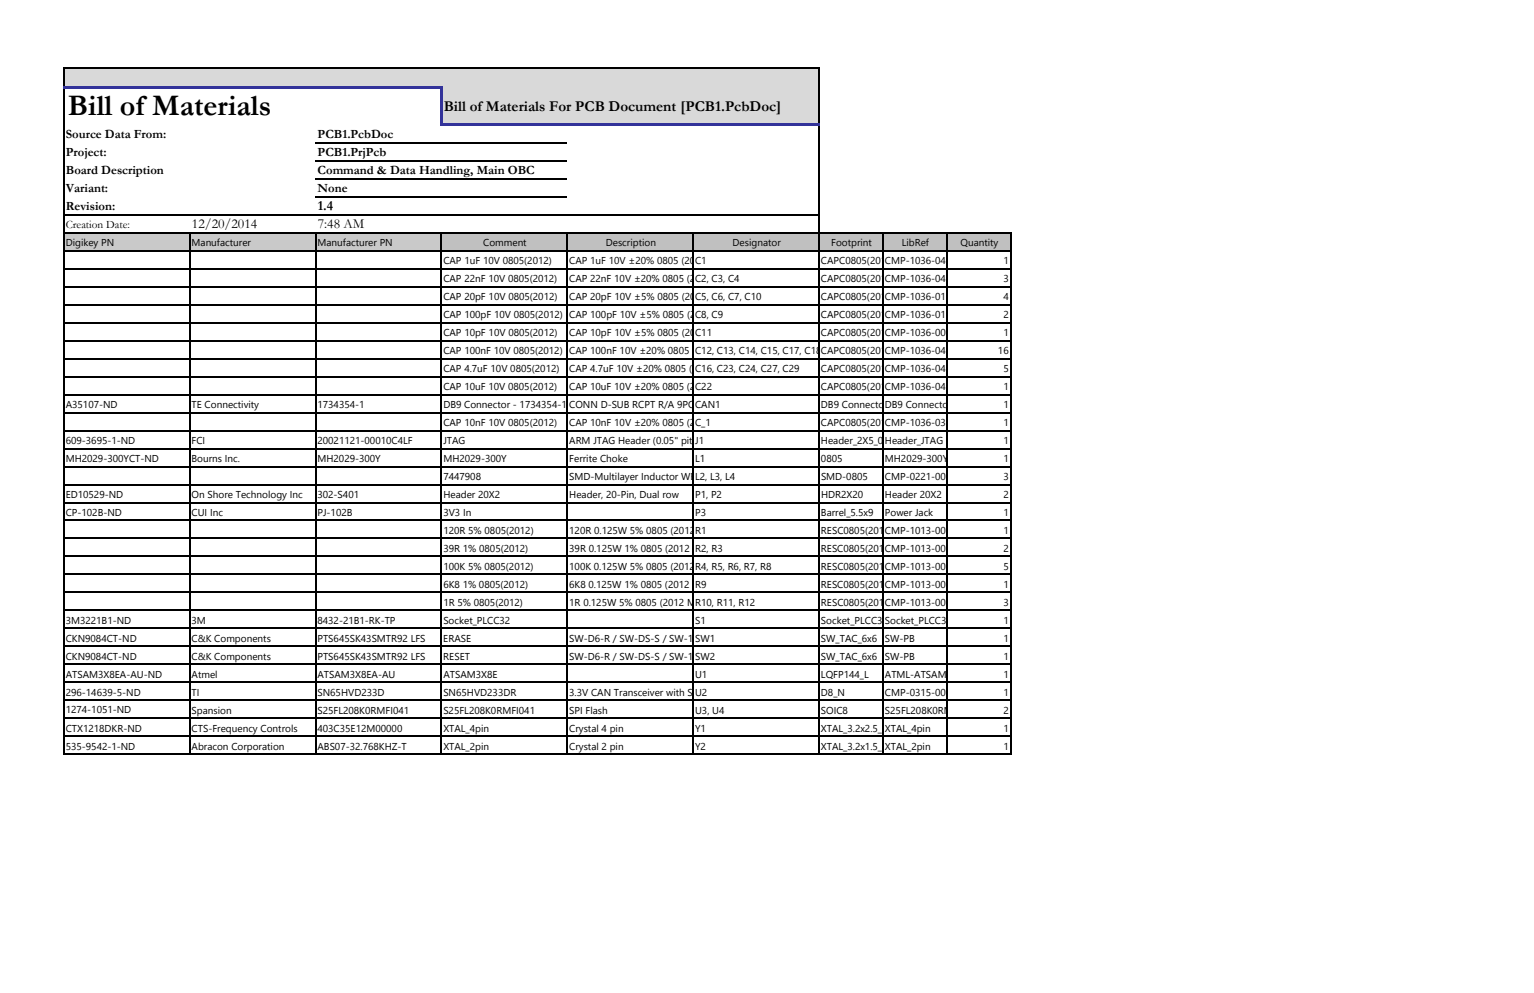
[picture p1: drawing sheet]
<svg xmlns="http://www.w3.org/2000/svg" width="432mm" height="279mm" viewBox="0 0 432 279" stroke-linecap="round" stroke-linejoin="round" font-family="sans-serif">
<defs><g id="words">
<text font-size="8.5" x="19.1" y="32.4">Bill of Materials</text>
<text font-size="4.2" x="124.9" y="31.1">Bill of Materials For PCB Document [PCB1.PcbDoc]</text>
<g font-size="3.9">
<text x="89.5" y="59.2">1.4</text>
<text x="54" y="64.2">12/20/2014</text>
<text x="89.5" y="64.2">7:48 AM</text>
</g>
<g font-size="3.5">
<text x="18.5" y="38.9">Source Data From:</text>
<text x="89.4" y="38.9">PCB1.PcbDoc</text>
<text x="18.5" y="44">Project:</text>
<text x="89.4" y="44">PCB1.PrjPcb</text>
<text x="18.5" y="49.1">Board Description</text>
<text x="89.4" y="49.1">Command &amp; Data Handling, Main OBC</text>
<text x="18.5" y="54.1">Variant:</text>
<text x="18.5" y="59.2">Revision:</text>
<text x="89.4" y="54.1">None</text>
</g>
<text font-size="3.2" x="18.5" y="64.2">Creation Date:</text>
<g font-size="2.8">
<text x="18.5" y="69.3">Digikey PN</text>
<text x="53.9" y="69.3">Manufacturer</text>
<text x="89.4" y="69.3">Manufacturer PN</text>
<text x="136" y="69.3">Comment</text>
<text x="170.5" y="69.3">Description</text>
<text x="206.2" y="69.3">Designator</text>
<text x="234" y="69.3">Footprint</text>
<text x="253.8" y="69.3">LibRef</text>
<text x="270.4" y="69.3">Quantity</text>
<text x="124.8" y="74.4">CAP 1uF 10V 0805(2012)</text>
<text x="160.2" y="74.4">CAP 1uF 10V ±20% 0805 (20</text>
<text x="195.7" y="74.4">C1</text>
<text x="231.1" y="74.4">CAPC0805(201</text>
<text x="249.1" y="74.4">CMP-1036-04</text>
<text x="282.4" y="74.4">1</text>
<text x="124.8" y="79.4">CAP 22nF 10V 0805(2012)</text>
<text x="160.2" y="79.4">CAP 22nF 10V ±20% 0805 (2</text>
<text x="195.7" y="79.4">C2, C3, C4</text>
<text x="231.1" y="79.4">CAPC0805(201</text>
<text x="249.1" y="79.4">CMP-1036-04</text>
<text x="282.4" y="79.4">3</text>
<text x="124.8" y="84.5">CAP 20pF 10V 0805(2012)</text>
<text x="124.8" y="89.5">CAP 100pF 10V 0805(2012) CAP 100pF 10V ±5% 0805 (2</text>
<text x="160.2" y="84.5">CAP 20pF 10V ±5% 0805 (20</text>
<text x="195.7" y="84.5">C5, C6, C7, C10</text>
<text x="195.7" y="89.5">C8, C9</text>
<text x="231.1" y="89.5">CAPC0805(201</text>
<text x="231.1" y="84.5">CAPC0805(201</text>
<text x="249.1" y="84.5">CMP-1036-01</text>
<text x="249.1" y="89.5">CMP-1036-01</text>
<text x="282.4" y="84.5">4</text>
<text x="282.4" y="89.5">2</text>
<text x="124.8" y="94.6">CAP 10pF 10V 0805(2012)</text>
<text x="160.2" y="94.6">CAP 10pF 10V ±5% 0805 (20</text>
<text x="195.7" y="94.6">C11</text>
<text x="231.1" y="94.6">CAPC0805(201</text>
<text x="249.1" y="94.6">CMP-1036-00</text>
<text x="282.4" y="94.6">1</text>
<text x="124.8" y="99.7">CAP 100nF 10V 0805(2012) CAP 100nF 10V ±20% 0805 C12, C13, C14, C15, C17, C18</text>
<text x="231.1" y="99.7">CAPC0805(201</text>
<text x="249.1" y="99.7">CMP-1036-04</text>
<text x="280.9" y="99.7">16</text>
<text x="124.8" y="104.7">CAP 4.7uF 10V 0805(2012)</text>
<text x="160.2" y="104.7">CAP 4.7uF 10V ±20% 0805 ( C16, C23, C24, C27, C29</text>
<text x="231.1" y="104.7">CAPC0805(201</text>
<text x="249.1" y="104.7">CMP-1036-04</text>
<text x="282.4" y="104.7">5</text>
<text x="124.8" y="109.8">CAP 10uF 10V 0805(2012)</text>
<text x="160.2" y="109.8">CAP 10uF 10V ±20% 0805 (2</text>
<text x="195.7" y="109.8">C22</text>
<text x="231.1" y="109.8">CAPC0805(201</text>
<text x="249.1" y="109.8">CMP-1036-04</text>
<text x="282.4" y="109.8">1</text>
<text x="18.5" y="114.8">A35107-ND</text>
<text x="53.9" y="114.8">TE Connectivity</text>
<text x="89.4" y="114.8">1734354-1</text>
<text x="124.8" y="114.8">DB9 Connector - 1734354-1 CONN D-SUB RCPT R/A 9PO</text>
<text x="124.8" y="119.9">CAP 10nF 10V 0805(2012)</text>
<text x="160.2" y="119.9">CAP 10nF 10V ±20% 0805 (2</text>
<text x="195.7" y="114.8">CAN1</text>
<text x="195.7" y="119.9">C_1</text>
<text x="231.1" y="114.8">DB9 Connecto</text>
<text x="231.1" y="119.9">CAPC0805(201</text>
<text x="249.1" y="114.8">DB9 Connecto</text>
<text x="249.1" y="119.9">CMP-1036-03</text>
<text x="282.4" y="119.9">1</text>
<text x="282.4" y="114.8">1</text>
<text x="18.5" y="124.9">609-3695-1-ND</text>
<text x="53.9" y="124.9">FCI</text>
<text x="89.4" y="124.9">20021121-00010C4LF</text>
<text x="124.8" y="124.9">JTAG</text>
<text x="160.2" y="124.9">ARM JTAG Header (0.05&quot; pit J1</text>
<text x="231.1" y="124.9">Header_2X5_0</text>
<text x="249.1" y="124.9">Header_JTAG</text>
<text x="282.5" y="124.9">1</text>
<text x="18.5" y="130">MH2029-300YCT-ND</text>
<text x="53.9" y="130">Bourns Inc.</text>
<text x="89.4" y="130">MH2029-300Y</text>
<text x="124.8" y="130">MH2029-300Y</text>
<text x="160.2" y="130">Ferrite Choke</text>
<text x="195.7" y="130">L1</text>
<text x="231.1" y="130">0805</text>
<text x="249.1" y="130">MH2029-300Y</text>
<text x="282.4" y="130">1</text>
<text x="124.8" y="135.1">7447908</text>
<text x="160.2" y="135.1">SMD-Multilayer Inductor WE</text>
<text x="195.7" y="135.1">L2, L3, L4</text>
<text x="231.1" y="135.1">SMD-0805</text>
<text x="249.1" y="135.1">CMP-0221-00</text>
<text x="282.4" y="135.1">3</text>
<text x="18.5" y="140.1">ED10529-ND</text>
<text x="53.9" y="140.1">On Shore Technology Inc</text>
<text x="89.4" y="140.1">302-S401</text>
<text x="124.8" y="140.1">Header 20X2</text>
<text x="160.2" y="140.1">Header, 20-Pin, Dual row</text>
<text x="195.7" y="140.1">P1, P2</text>
<text x="231.1" y="140.1">HDR2X20</text>
<text x="249.1" y="140.1">Header 20X2</text>
<text x="282.5" y="140.1">2</text>
<text x="18.5" y="145.2">CP-102B-ND</text>
<text x="53.9" y="145.2">CUI Inc</text>
<text x="89.4" y="145.2">PJ-102B</text>
<text x="124.8" y="145.2">3V3 In</text>
<text x="195.7" y="145.2">P3</text>
<text x="231.1" y="145.2">Barrel_5.5x9</text>
<text x="249.1" y="145.2">Power Jack</text>
<text x="282.4" y="145.2">1</text>
<text x="124.8" y="155.3">39R 1% 0805(2012)</text>
<text x="124.8" y="150.2">120R 5% 0805(2012)</text>
<text x="160.2" y="155.3">39R 0.125W 1% 0805 (2012 R2, R3</text>
<text x="160.2" y="150.2">120R 0.125W 5% 0805 (2012</text>
<text x="195.7" y="150.2">R1</text>
<text x="231.1" y="155.3">RESC0805(201</text>
<text x="231.1" y="150.2">RESC0805(201</text>
<text x="249.1" y="150.2">CMP-1013-00</text>
<text x="249.1" y="155.3">CMP-1013-00</text>
<text x="282.4" y="150.2">1</text>
<text x="282.4" y="155.3">2</text>
<text x="124.8" y="160.4">100K 5% 0805(2012)</text>
<text x="160.2" y="160.4">100K 0.125W 5% 0805 (2012</text>
<text x="195.7" y="160.4">R4, R5, R6, R7, R8</text>
<text x="231.1" y="160.4">RESC0805(201</text>
<text x="249.1" y="160.4">CMP-1013-00</text>
<text x="282.4" y="160.4">5</text>
<text x="124.8" y="165.4">6K8 1% 0805(2012)</text>
<text x="160.2" y="165.4">6K8 0.125W 1% 0805 (2012 R9</text>
<text x="231.1" y="165.4">RESC0805(201</text>
<text x="249.1" y="165.4">CMP-1013-00</text>
<text x="282.4" y="165.4">1</text>
<text x="124.8" y="170.5">1R 5% 0805(2012)</text>
<text x="160.2" y="170.5">1R 0.125W 5% 0805 (2012 M</text>
<text x="195.7" y="170.5">R10, R11, R12</text>
<text x="231.1" y="170.5">RESC0805(201</text>
<text x="249.1" y="170.5">CMP-1013-00</text>
<text x="282.4" y="170.5">3</text>
<text x="18.5" y="175.5">3M3221B1-ND</text>
<text x="53.9" y="175.5">3M</text>
<text x="89.4" y="175.5">8432-21B1-RK-TP</text>
<text x="124.8" y="175.5">Socket_PLCC32</text>
<text x="195.7" y="175.5">S1</text>
<text x="231.1" y="175.5">Socket_PLCC3 Socket_PLCC3</text>
<text x="282.4" y="175.5">1</text>
<text x="18.5" y="180.6">CKN9084CT-ND</text>
<text x="18.5" y="185.7">CKN9084CT-ND</text>
<text x="53.9" y="180.6">C&amp;K Components</text>
<text x="53.9" y="185.7">C&amp;K Components</text>
<text x="89.4" y="180.6">PTS645SK43SMTR92 LFS</text>
<text x="89.4" y="185.7">PTS645SK43SMTR92 LFS</text>
<text x="124.8" y="180.6">ERASE</text>
<text x="124.8" y="185.7">RESET</text>
<text x="160.2" y="180.6">SW-D6-R / SW-DS-S / SW-1 SW1</text>
<text x="160.2" y="185.7">SW-D6-R / SW-DS-S / SW-1 SW2</text>
<text x="231.1" y="180.6">SW_TAC_6x6</text>
<text x="231.1" y="185.7">SW_TAC_6x6</text>
<text x="249.1" y="180.6">SW-PB</text>
<text x="249.1" y="185.7">SW-PB</text>
<text x="282.4" y="180.6">1</text>
<text x="282.4" y="185.7">1</text>
<text x="18.5" y="190.7">ATSAM3X8EA-AU-ND</text>
<text x="53.9" y="190.7">Atmel</text>
<text x="89.4" y="190.7">ATSAM3X8EA-AU</text>
<text x="124.8" y="190.7">ATSAM3X8E</text>
<text x="195.7" y="190.7">U1</text>
<text x="231.1" y="190.7">LQFP144_L</text>
<text x="249.1" y="190.7">ATML-ATSAM</text>
<text x="282.4" y="190.7">1</text>
<text x="18.5" y="195.8">296-14639-5-ND</text>
<text x="53.9" y="195.8">TI</text>
<text x="89.4" y="195.8">SN65HVD233D</text>
<text x="124.8" y="195.8">SN65HVD233DR</text>
<text x="160.2" y="195.8">3.3V CAN Transceiver with S U2</text>
<text x="231.1" y="195.8">D8_N</text>
<text x="249.1" y="195.8">CMP-0315-00</text>
<text x="282.4" y="195.8">1</text>
<text x="18.5" y="200.6">1274-1051-ND</text>
<text x="53.9" y="200.8">Spansion</text>
<text x="89.4" y="200.8">S25FL208K0RMFI041</text>
<text x="124.8" y="200.8">S25FL208K0RMFI041</text>
<text x="160.2" y="200.8">SPI Flash</text>
<text x="195.7" y="200.8">U3, U4</text>
<text x="231.1" y="200.8">SOIC8</text>
<text x="249.1" y="200.8">S25FL208K0RM</text>
<text x="282.4" y="200.8">2</text>
<text x="18.5" y="205.9">CTX1218DKR-ND</text>
<text x="53.9" y="205.9">CTS-Frequency Controls</text>
<text x="89.4" y="205.9">403C35E12M00000</text>
<text x="124.8" y="205.9">XTAL_4pin</text>
<text x="160.2" y="205.9">Crystal 4 pin</text>
<text x="195.7" y="205.9">Y1</text>
<text x="231.1" y="205.9">XTAL_3.2x2.5_ XTAL_4pin</text>
<text x="282.5" y="205.9">1</text>
<text x="18.5" y="210.9">535-9542-1-ND</text>
<text x="53.9" y="210.9">Abracon Corporation</text>
<text x="89.4" y="210.9">ABS07-32.768KHZ-T</text>
<text x="124.8" y="210.9">XTAL_2pin</text>
<text x="160.2" y="210.9">Crystal 2 pin</text>
<text x="195.7" y="210.9">Y2</text>
<text x="231.1" y="210.9">XTAL_3.2x1.5_ XTAL_2pin</text>
<text x="282.5" y="210.9">1</text>
</g>
</g></defs>
<g fill="#d9d9d9">
<path d="M18.1 19.4h212.5v5.2h-212.5z"/>
<path d="M124.2 24.5h106.4v10.7h-106.4z"/>
</g>
<path d="M18.1 65.5h106.2v5.1h-106.2z" fill="#c9c9c9"/>
<path d="M124.2 65.5h160.3v5.1h-160.3z" fill="#c0c0c0"/>
<path d="M18.1 197h35.3v5.1h-35.3z" fill="#fff"/>
<path d="M17.9 19v5.2M230.5 19.4v15.4" fill="none" stroke="#000" stroke-width=".34"/>
<path d="M123.9 24.9h.7v10.6h-.7z" fill="#33339a"/>
<path d="M18.1 19.2h212.6M17.9 24.9v187.5M230.5 35.5v176.9M53.4 65.7v146.7M88.8 65.7v146.7M124.2 65.7v146.7M159.7 65.7v146.7M195.1 65.7v146.7M248.5 65.7v146.7M266.5 65.7v146.7M284.5 65.7v146.7" fill="none" stroke="#000" stroke-width=".34"/>
<g fill="#33339a">
<path d="M17.8 24.2h106.8v.7h-106.8z"/>
<path d="M124.6 34.8h106.1v.7h-106.1z"/>
</g>
<g fill="none" stroke="#000" stroke-width=".34">
<path d="M88.8 40.2h70.9M88.8 45.3h70.9M88.8 50.3h70.9M88.8 55.4h70.9M18.1 60.5h212.6M18.1 65.5h266.6M18.1 70.6h266.6M18.1 75.6h266.6M18.1 80.7h266.6M18.1 85.7h266.6M18.1 90.8h266.6M18.1 95.9h266.6"/>
<path d="M18.1 100.9h266.6M18.1 106h266.6M18.1 111h266.6M18.1 116.1h266.6M18.1 121.2h266.6M18.1 126.2h266.6M18.1 131.3h266.6M18.1 136.3h266.6M18.1 141.4h266.6M18.1 146.5h266.6M18.1 151.5h266.6M18.1 156.6h266.6"/>
<path d="M18.1 161.6h266.6M18.1 166.7h266.6M18.1 171.7h266.6M18.1 176.8h266.6M18.1 181.9h266.6M18.1 186.9h266.6M18.1 192h266.6M18.1 197h266.6M18.1 202.1h266.6M18.1 207.2h266.6M18.1 212.2h266.6"/>
</g>
<use href="#words"/>
</svg>
